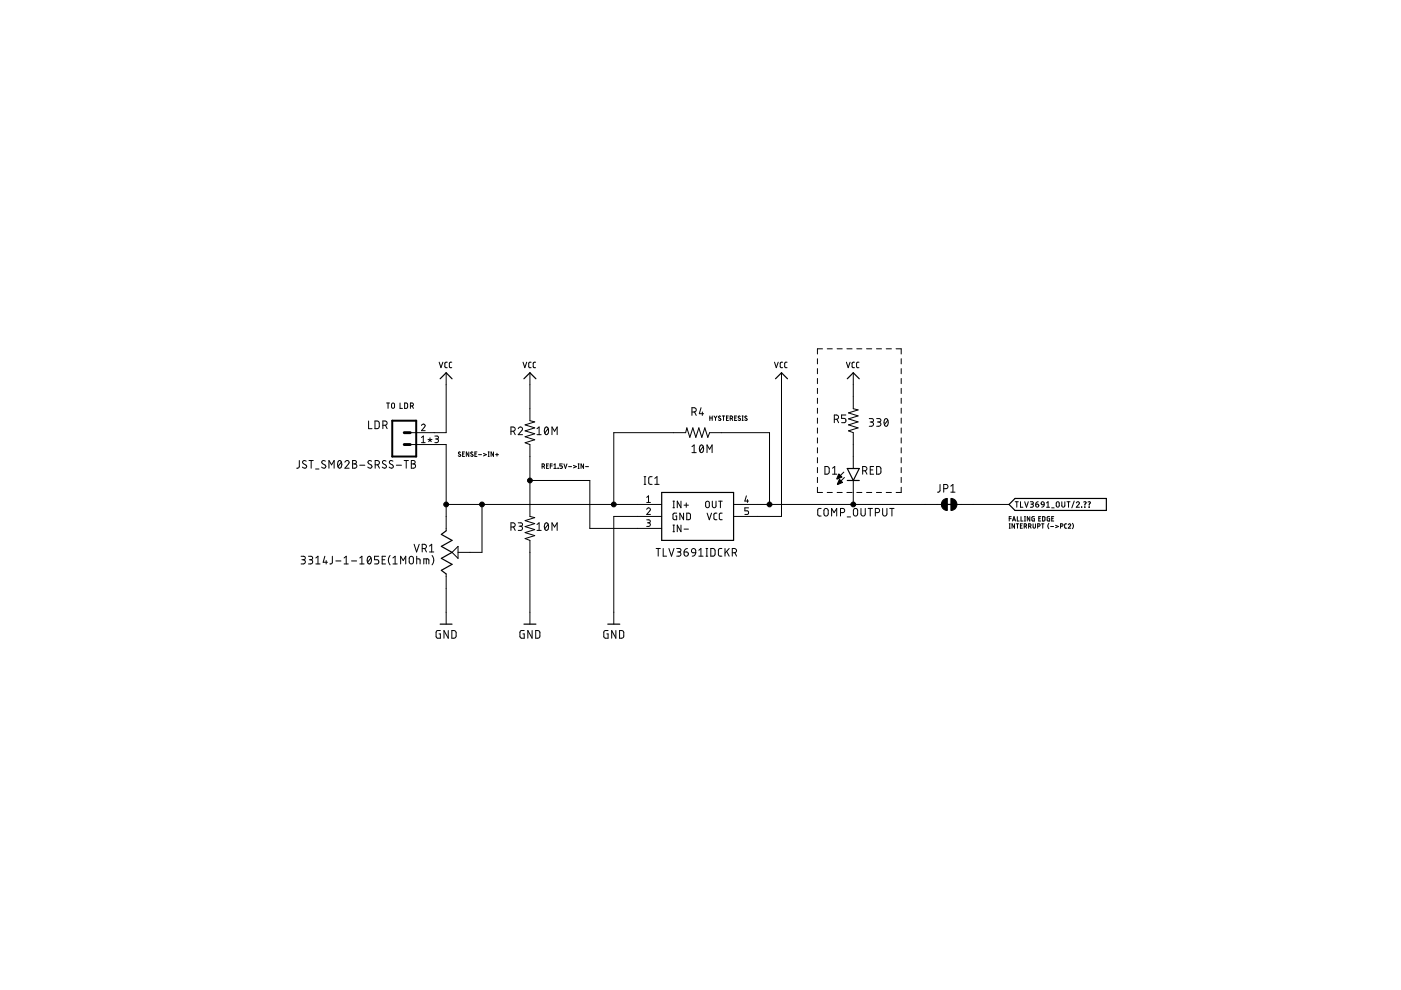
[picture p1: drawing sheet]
<svg xmlns="http://www.w3.org/2000/svg" width="297mm" height="210mm" viewBox="0 0 297 210" stroke-linecap="round" stroke-linejoin="round" font-family="sans-serif">
<g fill="none" stroke="#000" stroke-width=".21">
<path d="M93.1 76.8l.4 1.2 .4-1.2M94.6 79v12.7h-7.6M94.8 76.8h-.4l-.1 .3 .1 .8 .4 .1M95.8 76.8h-.4l-.1 .3v.8l.5 .1M110.9 76.8l.4 1.2 .4-1.2M112.4 79v10.2l1 .3-2.1 .6 2.1 .6-2.1 .7 2.1 .6-2.1 .6 2.1 .6-2.1 .7 1.1 .4v15.2l1 .2-2.1 .7 2.1 .6-2.1 .7 2.1 .6-2.1 .6 2.1 .7-2.1 .6 1.1 .4v17.7M112.6 76.8h-.4l-.1 .3 .1 .8 .4 .1M113.6 76.8h-.4l-.1 .3v.8l.5 .1M164.2 76.8l.4 1.2 .4-1.2M165.7 79v30.5h-10.2M165.9 76.8h-.4l-.1 .3v.7l.5 .2M166.9 76.8h-.4l-.1 .3v.7l.5 .2"/>
<path d="M173.3 76.1v1.1M173.3 78.1v1.1M174.4 74h-1.1v1.1M175.4 74h1.1M177.5 74h1.1M179.5 76.8l.3 1.2 .4-1.2M179.6 74h1.1M180.9 79v7.7l1 .2-2 .6 2 .7-2 .6 2 .7-2 .6 2 .6-2 .7 1 .3v7.6M181.2 76.8h-.4l-.1 .3v.8l.5 .1M181.7 74h1M182.1 76.8h-.4l-.1 .3 .1 .8 .4 .1M183.7 74h1.1"/>
<path d="M185.8 74h1.1M187.9 74h1.1M190 74h1.1v1.1M191.1 76.1v1.1M191.1 78.1v1.1M63.5 97.6l-.1 1.4-.5 .3M64.9 97.8l-.5-.1-.2 .3v.2l.6 .4a.37 .37 0 0 1 .2 .5 .37 .37 0 0 1-.5 .1l-.4-.2M65.5 97.6h.9M66 97.6v1.7M66.9 99.4h.7M69 97.8l-.5-.1-.3 .3 .1 .2 .6 .4a.37 .37 0 0 1 .1 .5 .37 .37 0 0 1-.5 .1l-.3-.2M69.7 99.3v-1.7l.6 1 .5-1v1.7"/>
<path d="M71.8 97.7h.1a.8 .8 0 0 1 .6 .5 .8 .8 0 0 1-.2 .8l-.3 .3a1.04 1.04 0 0 1-.2-1.6zM72.4 98l-.8 .9M73.1 98a.44 .44 0 0 1 .7-.3 .44 .44 0 0 1 .1 .7l-.8 .9h.9M74.8 97.6h.4a.36 .36 0 0 1 .4 .4 .36 .36 0 0 1-.4 .4 .46 .46 0 0 1 .5 .4 .46 .46 0 0 1-.5 .5h-.4zM74.8 98.4h.4M76.3 98.6h1M78.1 89.3v1.6h.8M78.8 97.8l-.2-.1a.38 .38 0 0 0-.5 .1 .38 .38 0 0 0 .1 .5l.5 .3a.41 .41 0 0 1 0 .6 .41 .41 0 0 1-.6 0l-.1-.2M79.5 89.3h.6l.3 .2v.9l-.3 .4-.6 .1zM79.5 98.6h.5a.46 .46 0 0 0 .5-.5 .46 .46 0 0 0-.5-.5h-.5v1.7M80.1 98.6l.4 .7M81.2 90.2h.4a.46 .46 0 0 0 .5-.5 .46 .46 0 0 0-.5-.4h-.4v1.6"/>
<path d="M81.7 90.2l.4 .7M81.9 97.8l-.2-.1a.38 .38 0 0 0-.6 .1 .38 .38 0 0 0 .2 .5l.5 .3a.41 .41 0 0 1 0 .6 .41 .41 0 0 1-.6 0l-.2-.2M82 85.4h.6M82.3 85.4v1.2M83.1 85.5l.3-.1 .2 .2v.8l-.2 .2-.4-.3zM83.3 97.8l-.2-.1a.38 .38 0 0 0-.5 .1 .38 .38 0 0 0 .1 .5l.5 .3a.41 .41 0 0 1 .1 .6 .41 .41 0 0 1-.6 0l-.2-.2M84 98.6h1.1M84.8 85.4v1.2h.5M85.7 97.6h.9M85.8 85.4l.4 .1 .2 .1v.7l-.2 .3h-.4zM86.1 97.6v1.7M87 94.3h7.6v18.2"/>
<path d="M87 86.1l.6-.1v-.4l-.6-.2v1.2M87.2 97.6h.5a.36 .36 0 0 1 .3 .4 .36 .36 0 0 1-.3 .4 .46 .46 0 0 1 .4 .4 .46 .46 0 0 1-.4 .5h-.5zM87.2 98.4h.5M87.4 86.1l.3 .5M89.4 90.2a.38 .38 0 0 1 .5-.3 .38 .38 0 0 1 .1 .6l-.6 .8h.7M89.4 92.8l.3-.3v1.4M89.4 93.9h.7M90.7 93.2l.5 .1M91.2 92.8v.5M91.2 93.3l.2 .3M91.2 93.3l-.3 .3M91.6 93.2l-.4 .1"/>
<path d="M92.2 92.5h.6l.2 .2-.2 .3-.4 .1M92.6 93.1a.39 .39 0 0 1 .4 .4 .39 .39 0 0 1-.4 .4h-.4M97.6 95.9l-.2-.1-.2 .2 .5 .5v.2l-.2 .1-.3-.2M98.1 96.2h.3M98.5 95.8h-.4v1h.4M99.4 95.8v1l-.5-1v1M100.2 95.9l-.2-.1-.2 .2 .5 .5v.2l-.2 .1-.3-.2M100.7 96.2h.3M101.1 95.8h-.4v1h.4M101.5 96.4h.6M102.5 96.1l.6 .3-.6 .3M103.5 96.8h.2"/>
<path d="M103.5 95.8h.2M103.6 95.8v1M104.6 95.8v1l-.5-1v1M105.1 96.4h.6M105.4 96.1v.6M108.3 91.4h.5a.46 .46 0 0 0 .4-.4 .46 .46 0 0 0-.4-.5h-.5v1.7M108.9 91.4l.3 .8M109.9 90.9a.45 .45 0 0 1 .6-.3 .45 .45 0 0 1 .2 .6l-.8 1h.9M113.9 90.9l.4-.4v1.7M113.9 92.2h.8M114.9 98.9l.5-.1-.1-.4h-.4v.9M115.3 98.9l.2 .4"/>
<path d="M115.6 90.6l.3-.1a.97 .97 0 0 1 0 1.7 1.02 1.02 0 0 1-.3-1.6zM115.9 98.8h.3M116.2 90.9l-.7 .9M116.3 98.4h-.4v.9h.4M116.7 98.8h.4M117 92.2v-1.7l.6 .9 .5-.9v1.7M117.1 98.4h-.4v.9M117.4 99.3h.6M117.4 98.6l.3-.2v.9M118.3 99.3h.1M119.2 98.4h-.5v.4h.4l.1 .2-.1 .3h-.4M119.6 98.4l.3 .9 .3-.9"/>
<path d="M120.5 98.9h.7M121.6 98.7l.6 .2-.6 .3M122.6 98.4h.2M122.6 99.3h.2M122.7 98.4v.9M123.7 98.4v.9l-.5-.9v.9M124.1 98.9h.7M146.7 87.4h.5a.46 .46 0 0 0 .4-.5 .46 .46 0 0 0-.4-.5h-.5v1.7M146.7 94.7l.5-.4v1.7M146.7 96h.9M147.3 87.4l.3 .7M148.5 94.4l.2-.1a.97 .97 0 0 1 0 1.7 1.02 1.02 0 0 1-.2-1.6z"/>
<path d="M148.6 86.4l-.3 1.3h.9M148.9 87.4v.7M149.1 94.7l-.7 .9M149.9 96v-1.7l.6 .9 .5-.9v1.7M150.5 88.2v1M150.5 88.6h.5M151 88.2v1M151.4 88.2l.3 .4M151.7 88.6v.6M152 88.2l-.3 .4M152.8 88.3l-.3-.1-.2 .2 .5 .4v.2l-.2 .2-.3-.2M153.1 88.2h.6"/>
<path d="M153.4 88.2v1M154 88.6h.3M154.4 88.2h-.4v1h.4M154.8 88.7h.4l.1-.4-.5-.1v1M155.1 88.7l.2 .5M155.8 88.6h.3M156.2 88.2h-.4v1h.4M157 88.3l-.3-.1-.2 .2 .5 .4v.2l-.2 .2-.3-.2M157.4 88.2h.2M157.4 89.2h.2M157.5 88.2v1M158.4 88.3l-.3-.1-.2 .2 .5 .4v.2l-.2 .2-.3-.2"/>
<path d="M173.3 80.2v1.1M173.3 82.3v1.1M173.3 84.4v1.1M173.3 86.6v1M173.3 88.6v1.1M173.3 90.7v1.1M173.3 92.8v1.1M173.3 94.9v1.1M173.3 97v1.1M173.3 99.1v1.1M174.9 98.9l.6 .1 .3 .2v.9l-.3 .4h-.6zM176.5 99.3l.5-.4v1.6"/>
<path d="M176.9 88.9h.4a.46 .46 0 0 0 .5-.5 .46 .46 0 0 0-.5-.4h-.4v1.6M177.4 88.9l.4 .7M179.3 88h-.9v.7h.6a.46 .46 0 0 1 .4 .5 .46 .46 0 0 1-.4 .4h-.6M182.9 99.8h.4a.46 .46 0 0 0 .5-.4 .46 .46 0 0 0-.5-.5h-.4v1.6M183.5 99.8l.3 .7M184.3 88.8h.5a.36 .36 0 0 1 .4 .3 .36 .36 0 0 1-.4 .4h-.3M184.5 99.6h.6M184.7 89.5a.46 .46 0 0 1 .5 .4 .46 .46 0 0 1-.5 .5h-.4M185.2 98.9h-.7v1.6h.7M185.9 88.8h.5a.36 .36 0 0 1 .4 .3 .36 .36 0 0 1-.4 .4h-.4M185.9 98.9l.6 .1 .2 .2 .1 .9-.3 .4h-.6zM186.3 89.5a.46 .46 0 0 1 .5 .4 .46 .46 0 0 1-.5 .5h-.4"/>
<path d="M187.6 88.9l.3-.1a.97 .97 0 0 1 0 1.6 1.02 1.02 0 0 1-.3-1.5zM188.2 89.1l-.7 .9M191.1 80.2v1.1M191.1 82.3v1.1M191.1 84.4v1.1M191.1 86.6v1M191.1 88.6v1.1M191.1 90.7v1.1M191.1 92.8v1.1M191.1 94.9v1.1M191.1 97v1.1M191.1 99.1v1.1"/>
<path d="M63.8 117.9h.6a.37 .37 0 0 1 .3 .4 .37 .37 0 0 1-.3 .4h-.4M64.3 118.7a.44 .44 0 0 1 .4 .4 .44 .44 0 0 1-.4 .5h-.5M65.4 117.9h.5a.37 .37 0 0 1 .4 .4 .37 .37 0 0 1-.4 .4h-.3M65.8 118.7a.44 .44 0 0 1 .5 .4 .44 .44 0 0 1-.5 .5h-.4M67 119.6h.9M67 118.3l.4-.4v1.7M68.9 117.9l-.4 1.3h.9M69.2 118.9v.7M70.5 117.9l-.1 1.5-.5 .2M71.2 118.9h1.1M73 119.6h.9M73 118.3l.4-.4v1.7"/>
<path d="M74.5 118.9h1.1M76.3 119.6h.9M76.3 118.3l.4-.4v1.7M78.1 118.1l.2-.2a.95 .95 0 0 1 0 1.7 .98 .98 0 0 1-.2-1.5zM78.7 118.3l-.8 .9M80.3 117.9h-.9v.8h.5a.45 .45 0 0 1 .4 .4 .45 .45 0 0 1-.4 .5h-.5M81 118.7h.6M81.7 117.9h-.7v1.7h.7M82.7 117.8a1.56 1.56 0 0 0 0 2M83.3 119.6h.9M83.3 118.3l.5-.4v1.7M84.9 119.6v-1.7l.6 1 .5-1v1.7"/>
<path d="M86.9 118.1l.3-.2 .3 .2 .2 1a.44 .44 0 0 1-.5 .5 .44 .44 0 0 1-.4-.5zM87.8 115.4l.5 1.6 .6-1.6M88.3 118.5l.7 .1 .1 1M88.3 117.9v1.7M89.5 116.3h.5a.46 .46 0 0 0 .4-.4 .46 .46 0 0 0-.4-.5h-.5v1.6M89.9 119.6v-1.1l.9 .1 .1 1M90 116.3l.4 .7M90.4 118.5v1.1M91.1 117h.9M91.1 115.8l.4-.4v1.6M91.6 117.8a1.56 1.56 0 0 1 0 2M94.6 107h45.7"/>
<path d="M97.1 115.8v2.6l-1.3-1.3zM102.2 107v10.1h-5.1M108.3 111.7h.5a.44 .44 0 0 0 .4-.4 .44 .44 0 0 0-.4-.5h-.5v1.7M108.9 111.7l.3 .8M109.9 110.8h.5a.36 .36 0 0 1 .4 .4 .36 .36 0 0 1-.4 .4h-.3M110.3 111.6a.44 .44 0 0 1 .5 .4 .44 .44 0 0 1-.5 .5h-.4M112.4 101.9h12.7v10.1h15.2M113.9 111.2l.4-.4v1.7M113.9 112.5h.8M115.6 111l.3-.2a.95 .95 0 0 1 0 1.7 1 1 0 0 1-.3-1.5zM116.2 111.2l-.7 .9M117 112.5v-1.7l.6 .9 .5-.9v1.7"/>
<path d="M130.1 107v-15.3h15.3l.2-1 .7 2 .6-2 .6 2 .7-2 .6 2 .6-2 .7 2 .4-1h12.7v15.3M136.6 102.7h.3M136.6 101.1h.3M136.7 101.1v1.6M137.1 108a.38 .38 0 0 1 .6-.3 .38 .38 0 0 1 .1 .6l-.7 .8h.8M137.1 110.2h.5l.3 .3-.2 .3h-.4M137.1 105.5l.4-.4v1.4M137.1 106.5h.8M137.5 110.8a.38 .38 0 0 1 .4 .4 .38 .38 0 0 1-.4 .4h-.4M138.3 101.1h-.5l-.3 .3 .1 1.1 .2 .2h.5M138.8 102.7h.9M138.8 101.4l.5-.3v1.6"/>
<path d="M139.1 116.3h.9M139.6 116.3v1.6M140.3 109.5h-10.2v22.8M140.6 116.3v1.6h.7M141.8 116.3l.6 1.6 .5-1.6M142.7 107.7h.3M142.7 106.3h.3M142.7 112.7h.3M142.7 111.3h.3M142.9 106.3v1.4M142.9 111.3v1.4M143.5 116.3h.5a.37 .37 0 0 1 .4 .4 .37 .37 0 0 1-.4 .3h-.3"/>
<path d="M143.5 108.8h-.6l-.2 .2v.9l.2 .3h.6v-.8h-.3M143.9 117a.44 .44 0 0 1 .5 .5 .44 .44 0 0 1-.5 .4h-.4M144.4 106.3v1.4l-.8-1.4v1.4M144.4 111.3v1.4l-.8-1.4v1.4M144.9 108.8v1.4l-.8-1.4v1.4M145 117h.6a.45 .45 0 0 1 .3 .5 .45 .45 0 0 1-.4 .4 .45 .45 0 0 1-.5-.4zM145 107.1h1M145 112.2h1M145.5 106.6v1M145.6 108.8h.6l.2 .2v1l-.2 .2h-.6zM145.8 116.3l-.5 .1-.3 .6M146.7 116.4l.3-.1 .4 .1 .1 .8-.8-.1-.1-.3z"/>
<path d="M147.5 117.2l-.3 .6-.4 .1M148.2 117.9h.9M148.2 116.7l.4-.4v1.6M149.7 116.3h.4M149.7 117.9h.4M149.7 106.4h.6l.1 .9a.39 .39 0 0 1-.4 .4 .39 .39 0 0 1-.4-.4zM149.9 116.3v1.6M149.9 108.8l.5 1.4 .5-1.4M150.7 116.3h.6l.3 .3v.9l-.3 .4h-.6zM151 106.3v1a.39 .39 0 0 0 .4 .4 .39 .39 0 0 0 .4-.4v-1M152 108.8h-.4l-.2 .3v.9l.2 .2h.4M152.4 106.3h.7"/>
<path d="M152.7 106.3v1.4M153.1 116.3l-.7 .1-.1 .3 .1 1 .1 .2h.6M153.1 108.8h-.4l-.2 .3v.9l.2 .2h.4M153.7 116.3v1.6M154.1 116.9l.5 1M154.6 116.3l-.9 1M155.3 117.2h.4a.46 .46 0 0 0 .5-.5 .46 .46 0 0 0-.5-.4h-.4v1.6M155.5 107h44.1M155.8 117.2l.4 .7M158.2 105.1l-.3 1.1h.8M158.5 105.9v.6M158.7 107.7h-.8v.6h.5a.39 .39 0 0 1 .3 .4 .39 .39 0 0 1-.3 .4h-.5"/>
<path d="M173.3 103.3v1.1h1.1M173.3 101.2v1.1M174.1 107.8h-.5l-.2 .4v1l.2 .2h.5M174.8 107.9l.3-.1 .4 .1 .1 1.1a.46 .46 0 0 1-.5 .4 .46 .46 0 0 1-.4-.4zM175.4 104.4h1.1M176.3 109.4v-1.6l.5 .9 .6-.9v1.6M176.5 100.5h.9M177.5 104.4h1.1M178.2 108.7h.4a.44 .44 0 0 0 .5-.5 .44 .44 0 0 0-.5-.4h-.4v1.6M178.9 100.1l-1.4 1.4M179 101.2l-1.4 1.4M179.6 104.4h1.1"/>
<path d="M179.6 109.6h.7M180.9 101.9v5.1M181.1 107.9l.3-.1 .3 .1 .1 1.1a.46 .46 0 0 1-.4 .4 .46 .46 0 0 1-.5-.4zM181.7 104.4h1M182.5 107.8v1.2a.46 .46 0 0 0 .5 .4 .46 .46 0 0 0 .5-.4v-1.2M183.7 104.4h1.1M184.1 107.8h.9M184.5 107.8v1.6M185.6 108.7h.5a.44 .44 0 0 0 .4-.5 .44 .44 0 0 0-.4-.4h-.5v1.6M185.8 104.4h1.1M187.1 107.8v1.2a.46 .46 0 0 0 .5 .4 .46 .46 0 0 0 .4-.4v-1.2M187.9 104.4h1.1"/>
<path d="M188.6 107.8h.9M189.1 107.8v1.6M191.1 101.2v1.1M191.1 103.3v1.1h-1.1M199.3 102.7v1.4l-.5 .3M200.1 103.6h.5a.44 .44 0 0 0 .4-.4 .44 .44 0 0 0-.4-.5h-.5v1.7M201.6 104.4h.9M201.6 103.1l.4-.4v1.7M202.9 107h11M214 110h.4M214 112h.2M214 111.1h.2"/>
<path d="M214.1 111.1v.9M214.4 109.5h-.4v1M214.7 110.5l.3-1 .3 1M214.8 110.2h.4M215.1 111.1v.9l-.5-.9v.9M215.2 106.4h.7M215.5 111.1h.5M215.6 106.4v1.1M215.7 109.5v1h.4M215.7 111.1v.9M216.3 111.5h.4M216.4 106.4v1.1h.5"/>
<path d="M216.5 109.5v1h.4M216.8 111.1h-.5v.9h.5M217.1 111.6h.3M217.2 109.5h.2M217.2 110.5h.2M217.3 106.4l.3 1.1 .4-1.1M217.3 109.5v1M217.4 111.6l.2-.1v-.4h-.5v.9M217.4 111.6l.3 .4M218.1 111.6h.3M218.3 109.5v1l-.5-1v1M218.4 111.6l.2-.3-.1-.2h-.4v.9"/>
<path d="M218.4 111.6l.2 .4M218.5 106.4h.4l.2 .2-.2 .3h-.3M218.8 106.9l.2 .1 .1 .3-.2 .2h-.4M219 111.1l.1 .7 .1 .2 .3-.2v-.7M219.3 109.5l-.5 .1 .1 .8 .4 .1v-.5h-.1M219.6 106.9h.4a.32 .32 0 0 1 .3 .3 .32 .32 0 0 1-.4 .3 .32 .32 0 0 1-.3-.3zM220 111.6l.5-.1v-.4h-.5v.9M220.1 106.4l-.3 .1-.2 .4M220.2 110h.4M220.7 109.5h-.5v1h.5M220.8 111.1h.5M220.9 106.4h.2l.3 .2v.4h-.6z"/>
<path d="M221 109.5l.6 .2v.6l-.2 .1-.4 .1zM221.1 111.1v.9M221.4 107l-.1 .3-.4 .2M221.9 107.5h.6M221.9 106.6l.3-.2v1.1M222.4 111l-.2 .5 .2 .6M222.5 109.5l-.5 .1 .1 .8 .4 .1v-.5h-.1M222.8 111.6h.6M223 107.7h.5M223 110h.3M223.4 109.5h-.4v1h.4M223.8 111.4l.6 .2-.6 .3"/>
<path d="M224 106.6l.2-.2 .4 .2v.8l-.3 .1-.3-.1zM224.9 111.6l.4-.1v-.4h-.4v.9M225.1 106.4v1l.3 .1 .3-.1 .1-1M226.1 111.1h-.3l-.1 .2 .1 .6 .3 .1M226.2 106.4h.7M226.5 111.3a.26 .26 0 0 1 .4-.2 .26 .26 0 0 1 0 .4l-.4 .5h.5M226.5 106.4v1.1M227.4 111l.2 .5-.2 .6M227.8 106.2l-.6 1.5M228.2 106.6a.32 .32 0 0 1 .4-.2 .32 .32 0 0 1 .1 .5l-.5 .6h.7M229.3 107.5h.1M229.8 106.4l.5 .1-.3 .6"/>
<path d="M230 107.5h.1M230.7 106.4l.5 .1-.3 .6M230.9 107.5h.1M93.4 133.7l-.8 .1v1.4l.8 .1v-.9h-.3M94.6 121.7v10.6M95 133.7v1.6l-.9-1.6v1.6M95.8 133.7h.6l.3 .3v.9l-.3 .4h-.6zM111.1 133.7l-.8 .1v1.4l.8 .1v-.9h-.2M112.8 133.7v1.6l-.9-1.6v1.6M113.6 133.7h.6l.2 .3v1l-.2 .3h-.6zM128.9 133.7h-.7l-.2 .2 .1 1.3 .8 .1v-.9h-.2M130.6 133.7v1.6l-.9-1.6v1.6"/>
<path d="M131.4 133.7h.6l.2 .3v1l-.2 .3h-.6z"/>
</g>
<g fill="none" stroke="#000" stroke-width=".25">
<path d="M93.3 80.3l1.3-1.3 1.2 1.3M111.1 80.3l1.3-1.3 1.2 1.3M164.4 80.3l1.3-1.3 1.3 1.3M179.6 80.3l1.3-1.3 1.3 1.3M179.6 99.3h2.6l-1.3 2.6zM94.6 112.5l-1 .8 2.2 1.3-2.2 1.2 2.2 1.3-2.2 1.3 2.2 1.3-2.2 1.2 1 .8M140.3 104.4h15.2v10.2h-15.2zM179.6 101.9h2.6M200.5 107h1.7M213.9 107l1.3-1.3h19.4v2.5h-19.4zM93.3 132.3h2.5M111.1 132.3h2.5"/>
<path d="M128.9 132.3h2.5"/>
</g>
<g fill="#000" stroke="#000" stroke-width=".21">
<path d="M177.8 100.5l.7 .6-1 .5z" fill-rule="evenodd"/>
<path d="M178 101.6l.6 .7-1 .4z" fill-rule="evenodd"/>
<path d="M199.9 106.1l1-.4v2.5a1.27 1.27 0 0 1-1.2-.7 1.27 1.27 0 0 1 .2-1.4z" fill-rule="evenodd"/>
<path d="M201.6 105.7a1.23 1.23 0 0 1 1.3 1.3h-1.3z" fill-rule="evenodd"/>
<path d="M201.6 107h1.3a1.23 1.23 0 0 1-1.3 1.2z" fill-rule="evenodd"/>
<circle cx="94.6" cy="107" r=".51"/>
<circle cx="102.2" cy="107" r=".51"/>
<circle cx="112.4" cy="101.9" r=".51"/>
<circle cx="130.1" cy="107" r=".51"/>
<circle cx="163.2" cy="107" r=".51"/>
<circle cx="180.9" cy="107" r=".51"/>
</g>
<path d="M83.2 89.2h5v7.6h-5z" fill="none" stroke="#000" stroke-width=".42"/>
<path d="M85.7 91.7h1.3M85.7 94.3h1.3" fill="none" stroke="#000" stroke-width=".61"/>
</svg>
